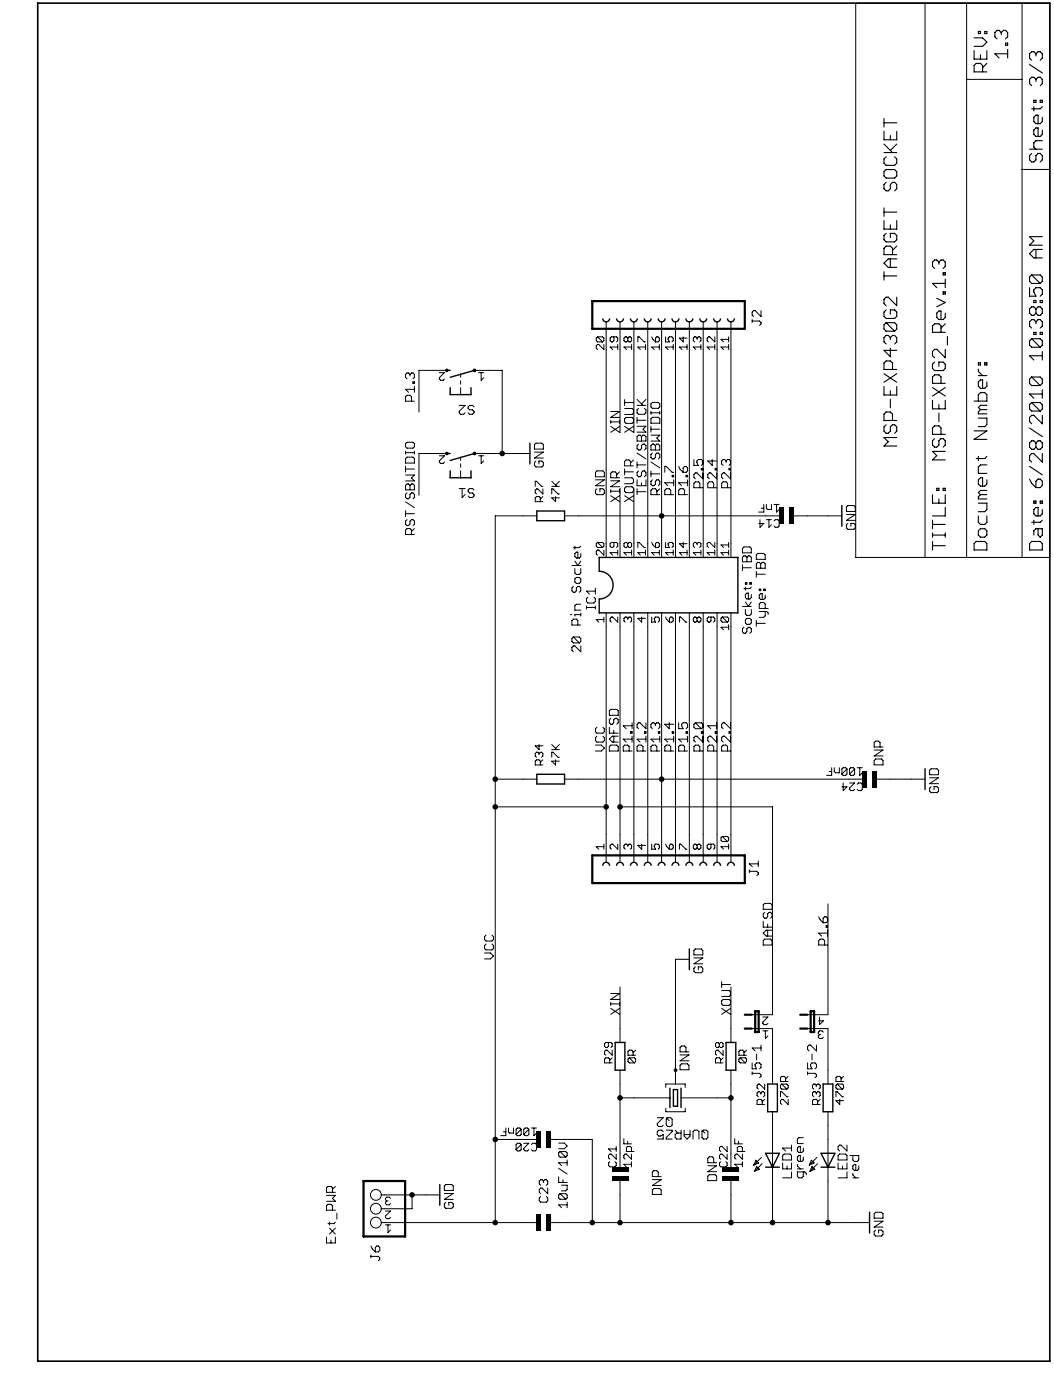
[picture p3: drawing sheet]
<svg xmlns="http://www.w3.org/2000/svg" width="193mm" height="257mm" viewBox="0 0 193 257" stroke-linecap="round" stroke-linejoin="round" font-family="sans-serif">
<g fill="none" stroke="#000" stroke-width=".2">
<path d="M178.5 9.3v1.5h2.3v-1.5M178.5 6.9h1.5l.8 .8-.8 .8h-1.5M179.2 5.8h.4v.4h-.4zM179.6 10.1v.7M180 13.2v-1.2l-.4-.4h-.7l-.4 .4v1.2h2.3M180.4 5.8h.4v.4h-.4zM180.8 11.6l-.8 .8M183.4 6l.4-.4h.4l.4 .4v.7l-.4 .4M183.4 6l-.3-.4h-.4l-.4 .4v.7l.4 .4M183.4 6v.3M184.2 7.9h.4v.4h-.4zM184.6 9.9h-2.3l.8 .7"/>
<path d="M184.6 9.1v1.5M188.6 11.8l2.4 1.6M189.4 18.4h.4v.4h-.4zM189.4 19.6v.7M189.8 9.9l.4-.4h.4l.4 .4v.7l-.4 .4M189.8 14.5l.4-.3h.4l.4 .3v.8l-.4 .4M189.8 9.9l-.4-.4h-.4l-.4 .4v.7l.4 .4M189.8 14.5l-.4-.3h-.4l-.4 .3v.8l.4 .4M189.8 9.9v.4M189.8 14.5v.4M190.6 18.4h.4v.4h-.4zM191 19.6l-.4 .3h-1.6"/>
<path d="M162 21.7v1.6M162 24.1v1.5h2.3v-1.5M162 31.5l.3-.4h1.6l.4 .4v.8l-.4 .3h-1.6l-.3-.3zM162 38.1v1.6M162 38.9h2.3M162 28h2.3M162 26.4l1.5 1.6M162 22.5h2.3M162.3 28.7l-.3 .4v.8l.3 .4h1.6l.4-.4v-.8l-.4-.4M162.3 33.4l-.3 .4v.8l.3 .4h.4l.4-.4v-.8l.4-.4h.4l.4 .4v.8l-.4 .4M163.1 24.8v.8M164.3 26.4l-1.2 1.2"/>
<path d="M188.6 27.3h2.4M189 28.1l-.4 .4v.8l.4 .4h.4l.4-.4v-.8l.4-.4h.4l.4 .4v.8l-.4 .4M191 21.5v.8l-.4 .4h-.8l-.4-.4v-.8l.4-.4h.4v1.6M191 23.8v.8l-.4 .4h-.8l-.4-.4v-.8l.4-.4h.4v1.6M191 25.8h-1.2l-.4 .4v.8l.4 .3M162 40.4v1.6h2.3v-1.6M162 49.8v1.6M162 50.6h2.3M162.3 42.8l-.3 .4v.7l.3 .4h1.6l.4-.4v-.7l-.4-.4h-.8v.8M162.3 56.8l-.3 .4v.8l.3 .4h1.6l.4-.4v-.8l-.4-.4h-.8v.8M162.3 59.1l-.3 .4v.8l.3 .4h1.6M162.3 59.1h1.6l.4 .4v.8l-.4 .4"/>
<path d="M162.3 59.1l1.6 1.6M163.1 41.2v.8M163.1 47.5v1.5M163.5 46.7v-1.2l-.4-.4h-.8l-.3 .4v1.2h2.3M164.3 54.5v1.5l-1.6-1.5h-.4l-.3 .4v.7l.3 .4M164.3 47.5h-1.6l-.7 .7 .7 .8h1.6M164.3 45.1l-.8 .8M171.6 54.7l1.6 .8-1.6 .7M172 48l-.4-.3h-.4l-.4 .3v.8l.4 .4M172 48l.4-.3h.4l.4 .3v.8l-.4 .4M172 48v.4M172.8 50h.4v.4h-.4z"/>
<path d="M172.8 53.5h.4v.4h-.4zM173.2 57.4v.8l-.4 .4h-.8l-.4-.4v-.8l.4-.4h.4v1.6M173.2 51.9h-2.4l.8 .8M173.2 51.2v1.5M173.2 59.3l-.8 .8M188.6 52.7v1.6h1.2l-.4-.8v-.4l.4-.4h.8l.4 .4v.8l-.4 .4M189 50.4h1.6l.4 .4v.8l-.4 .4M189 50.4l-.4 .4v.8l.4 .4h1.6M189 50.4l1.6 1.6M189.4 55.1h.4v.4h-.4zM189.8 56.6l.4-.4h.4l.4 .4v.8l-.4 .4h-.4l-.4-.4M189.8 59l.4-.4h.4l.4 .4v.8l-.4 .3"/>
<path d="M189.8 56.6l-.4-.4h-.4l-.4 .4v.8l.4 .4h.4l.4-.4M189.8 59l-.4-.4h-.4l-.4 .4v.8l.4 .3M189.8 45.7v1.6M189.8 56.6v.8M189.8 59v.4M190.6 55.1h.4v.4h-.4zM191 45.7h-1.6l-.8 .8 .8 .8h1.6M191 43.4h-2.4l.8 .8-.8 .7h2.4M162 70.8v1.6h2.3v-1.6M162 68.5l2.3 1.6M162.3 77.9l-.3 .3v.8l.3 .4h.4l.4-.4v-.8l.4-.3h.4l.4 .3v.8l-.4 .4M163.1 61.9l-.4-.4h-.4l-.3 .4v.8l.3 .3"/>
<path d="M163.1 61.9v.4M163.1 63.8v1.6l-1.1-1.2h2.3M163.1 71.6v.8M163.1 73.2v1.5M163.1 61.9l.4-.4h.4l.4 .4v.8l-.4 .3M163.5 67.7v-1.1l-.4-.4h-.8l-.3 .4v1.1h2.3M163.5 77.1v-1.2l-.4-.4h-.8l-.3 .4v1.2h2.3M164.3 68.5l-2.3 1.6M170.8 73.4v1.5h2.4v-1.5M170.8 71l2.4 1.6M171.2 66.4l-.4 .4v.7l.4 .4h1.6l.4-.4v-.7l-.4-.4h-.8v.7M172 74.2v.7"/>
<path d="M172 75.7v1.6M172.4 60.9v-1.2l-.4-.4h-.8l-.4 .4v1.2h2.4M172.4 70.3v-1.2l-.4-.4h-.8l-.4 .4v1.2h2.4M172.4 79.6v-1.2l-.4-.3h-.8l-.4 .3v1.2h2.4M173.2 64v1.6l-1.6-1.6h-.4l-.4 .4v.8l.4 .4M173.2 71l-2.4 1.6M173.6 61.7v1.5M178.5 73.5h2.3v-1.1l-.4-.4h-.8l-.4 .4v1.1M178.5 79h2.3l-2.3 1.5h2.3M179.2 76.6h1.6v1.2l-.4 .4h-1.2M179.2 66.5h.4v.4h-.4zM179.2 67.7v.4l.8 .7"/>
<path d="M179.2 68.8h1.6M179.6 75.1l-.4 .4v.4h1.6M179.6 75.1h1.2M180.4 66.5h.4v.4h-.4zM180.8 70v.8l-.4 .4h-.8l-.4-.4v-.8l.4-.4h.4v1.6M180.8 74.3h-1.2l-.4 .4 .4 .4M188.6 78.5l2.4 1.5M189 62.1h1.6l.4 .4v.8l-.4 .4M189 69.1h1.6l.4 .4v.8l-.4 .4M189 73.8h1.6l.4 .4v.8l-.4 .3M189 62.1l-.4 .4v.8l.4 .4h1.6M189 69.1l-.4 .4v.8l.4 .4h1.6"/>
<path d="M189 73.8l-.4 .4v.8l.4 .3h1.6M189 73.8l1.6 1.5M189 69.1l1.6 1.6M189 62.1l1.6 1.6M189.4 60.9h.4v.4h-.4zM190.6 60.9h.4v.4h-.4zM191 64.4v1.6M191 71.4v1.6M191 76.1v1.6l-1.6-1.6h-.4l-.4 .4v.8l.4 .4M191 72.2h-2.4l.8 .8M191 65.2h-2.4l.8 .8M164.3 80.2h-2.3l.7 .8-.7 .8h2.3"/>
<path d="M170.8 90.7v1.5h2.4v-1.5M170.8 95.3v1.6M170.8 97.7v.8M170.8 99.2v1.6M170.8 98.1h2.4M170.8 96.1h2.4M171.2 80.4l-.4 .4v.8l.4 .4h.4l.4-.4v-.8l.4-.4h.4l.4 .4v.8l-.4 .4M171.6 89.5h.4v.4h-.4zM172 91.5v.7M172.8 89.5h.4v.4h-.4zM173.2 93v1.6h-2.4M173.2 97.7v.8"/>
<path d="M173.2 82.7h-2.4l.8 .8-.8 .8h2.4M178.5 99.6l.4-.4h1.5l.4 .4v1.2h-2.3zM179.2 97.3l.4-.4h.8l.4 .4v.8l-.4 .4h-.8l-.4-.4zM179.2 92.2h1.6v1.2l-.4 .4h-1.2M179.2 94.6v1.1l.4 .4h.8l.4-.4v-1.1M179.2 83.7v.7M179.6 90.7l-.4 .4v.4h1.6M179.6 90.7h1.2M180.8 87.9v.8l-.4 .4h-.8l-.4-.4v-.8l.4-.3h.4v1.5M180.8 85.2h-1.2l-.4 .4v1.2h1.6M180.8 89.9h-1.2l-.4 .4 .4 .4M180.8 83.7l-.4 .3h-1.5"/>
<path d="M188.6 99.6l.4-.4h1.6l.4 .4v1.2h-2.4zM188.6 87.8l.4 .8 .8 .8M188.6 85.5l2.4 1.5M189.4 91.8h.4v.4h-.4zM189.4 95.3v.8M189.8 81.2l.4-.4h.4l.4 .4v.8l-.4 .4h-.4l-.4-.4M189.8 88.2l.4-.4h.4l.4 .4v.8l-.4 .4h-.8zM189.8 81.2l-.4-.4h-.4l-.4 .4v.8l.4 .4h.4l.4-.4M189.8 81.2v.8M190.2 96.9v1.2l.4 .4 .4-.4v-1.2h-1.2l-.4 .4v.8M190.6 91.8h.4v.4h-.4zM191 83.1v1.6l-1.6-1.6h-.4l-.4 .4v.8l.4 .4"/>
<path d="M191 93.4v.8l-.4 .4h-.8l-.4-.4v-.8l.4-.4h.4v1.6M191 95.3l-.4 .4h-1.6M170.8 100h2.4"/>
</g>
<g fill="none" stroke="#000" stroke-width=".18">
<path d="M156.8 .6h35.5v101.6h-35.5zM169.5 .6v101.6M177.1 .6v101.6M177.1 14.5h10.2M187.3 .6v101.6M187.3 31.1h5M111.1 59v43.2M113.6 59v20.3M116.1 59v20.3M118.7 59v43.2M121.2 59v43.2M123.8 59v43.2"/>
<path d="M126.3 59v43.2M128.8 59v43.2M131.4 59v43.2M133.9 59v43.2M137.8 58.8h1.4l.2 .3v.3l-.2 .3M137.8 58.6v.5M139.4 56.9v1.1l-1.1-1.1h-.2l-.3 .3v.5l.3 .3M75.1 68.6l-.3-.2h-.2l-.3 .2v.6l.3 .2M75.1 68.6l.3-.2h.3l.2 .2v.6l-.2 .2M75.1 68.6v.3M75.4 73.5v-.8l-.3-.2h-.5l-.3 .2v.8h1.6M75.7 70h.2v.3h-.2z"/>
<path d="M75.9 71.4h-1.6l.5 .5M75.9 70.8v1.1M80.5 68.3h.9l-.9 .9v.3l.2 .2h.5l.2-.2M81.8 67.9h-5v7.6M84.1 74.3h1.1l-1.1 1.1v.3l.3 .2h.5l.3-.2M84.4 68.5v.7M84.4 69.8v.6M84.4 71.1v1.2M86.8 74.6l-.2-.3h-.6l-.2 .3v.3l.2 .2h.6l.2 .3v.3l-.2 .2h-.6l-.2-.2M86.9 67.9h5.1v15.2M87.7 68.3h.9M88.2 68.3v1.4l.4-.5"/>
<path d="M109.5 61.7h.9l.2 .3v.4l-.2 .3M109.5 61.7l-.3 .3v.4l.3 .3h.9M109.5 61.7l.9 1M110.6 63.1v1l-.9-1h-.2l-.3 .3v.4l.3 .3M111.9 75.4h1.6l-1.6 1.1h1.6M111.9 77.1v.5M111.9 78.2l1.6 1M111.9 77.3h1.6M112.5 61.7v.7l-.3 .3h-.2l-.2-.3v-.4l.2-.3h.9l.3 .3v.4l-.3 .3M113.2 63.6h-1.4l.4 .5M113.2 63.1v1M113.5 77.1v.5"/>
<path d="M113.5 78.2l-1.6 1M114.4 78.2l1.7 1M114.4 73.2v1.1M114.4 74.9h1.4l.3 .3v.5l-.3 .3h-1.4M114.4 73.8h1.7M114.7 76.5h1.1l.3 .3v.5l-.3 .3h-1.1l-.3-.3v-.5zM115 62l-.2-.3h-.3l-.2 .3v.4l.2 .3h.3l.2-.3M115 62l.2-.3h.3l.2 .3v.4l-.2 .3h-.3l-.2-.3M115 62v.4M115.7 63.6h-1.4l.5 .5M115.7 63.1v1M116.1 78.2l-1.7 1"/>
<path d="M116.7 74.3h1.6M116.7 76.5v1.1M116.7 78.1h1.6l-.5 .6 .5 .5h-1.6M116.7 77h1.6M116.7 73.2l1.1 1.1M116.9 62.7v-1h.2l.9 1h.3M117 74.9l-.3 .2v.6l.3 .2h1.1l.2-.2v-.6l-.2-.2M117 79.8h.3l.2 .2 .3-.2h.3l.2 .2v.8h-1.6v-.8zM118.3 63.6h-1.4l.4 .5M118.3 63.1v1M118.3 73.2l-.8 .8M119.3 75.4v.5"/>
<path d="M119.3 78.1v1.1M119.3 79.8h1.6l-.6 .5 .6 .5h-1.6M119.3 78.7h1.6M119.3 75.7h1.6M119.4 61.7l.2 .5 .5 .5M119.5 73.8h1.1l.3 .2v.6l-.3 .2h-1.1l-.2-.2v-.6zM119.5 76.5h1.1l.3 .3v.8h-1.6v-.8zM120.1 62l.2-.3h.3l.2 .3v.4l-.2 .3h-.5zM120.8 63.6h-1.4l.5 .5M120.8 63.1v1M120.9 75.4v.5M121.9 61.7v1h.7l-.2-.5v-.2l.2-.3h.5l.2 .3v.4l-.2 .3"/>
<path d="M123.3 63.6h-1.4l.5 .5M123.3 63.1v1M125.2 61.7v1l-.7-.7h1.4M125.9 63.6h-1.4l.4 .5M125.9 63.1v1M127.7 62l-.2-.3h-.3l-.2 .3v.4l.2 .3M127.7 62l.2-.3h.3l.2 .3v.4l-.2 .3M127.7 62v.2M128.4 63.6h-1.4l.5 .5M128.4 63.1v1M131 63.6h-1.4l.4 .5M131 61.7v1l-1-1h-.2l-.2 .3v.4l.2 .3"/>
<path d="M131 63.1v1M133.5 63.6h-1.4l.5 .5M133.5 61.7v1M133.5 63.1v1M133.5 62.2h-1.4l.5 .5M74.3 82.7v.5M74.3 84.1l.3-.3h1.1l.2 .3v.8h-1.6zM74.3 85.4v1.1M74.3 89l.3-.3h.2l.3 .3 .3-.3h.3l.2 .3v.8h-1.6zM74.3 93.6v1.1M74.3 94.2h1.6M74.3 92l1.6 1.1"/>
<path d="M74.3 87.1h1.6l-.5 .5 .5 .6h-1.6M74.3 86h1.6M74.3 83h1.6M74.6 95.3l-.3 .2v.6l.3 .2h.2l.3-.2v-.6l.3-.2h.3l.2 .2v.6l-.2 .2M74.6 81.1h1.1l.2 .2v.6l-.2 .2h-1.1l-.3-.2v-.6zM74.6 90.3l-.3 .3v.6l.3 .2h.2l.3-.2v-.6l.3-.3h.3l.2 .3v.6l-.2 .2M75.1 89v.8M75.4 98v-.8l-.3-.3h-.5l-.3 .3v.8h1.6M75.9 82.7v.5M75.9 96.9l-.5 .5M80.5 83.5h.9l-.9 1v.2l.2 .2h.5l.2-.2M81.8 83.1h-5v7.6"/>
<path d="M84.1 89.6h1.1M84.4 83.8v.6M84.4 85v.7M84.4 86.3v1.3M84.7 89.6v1.6l.5-.6M86.8 89.8l-.2-.2h-.6l-.2 .2v.3l.2 .3h.6l.2 .2v.3l-.2 .3h-.6l-.2-.3M86.9 83.1h10.2M87.7 83.5h.9M88.2 83.5v1.4l.4-.4M97.9 82.9h1.6l-1.6 1.1h1.6M98.1 89.1v-.9h.2l.9 .9h.3M98.2 84.5l-.3 .3v.5l.3 .3h1.1l.2-.3v-.5l-.2-.3h-.6v.5"/>
<path d="M98.2 81.2h1.1l.2 .3v.8h-1.6v-.8zM98.4 94.6h-7.7v129.5M99 92v-.7l-.2-.3h-.5l-.2 .3v.7h1.4M99.5 89.6v1l-1-1h-.2l-.2 .3v.4l.2 .3M99.5 91l-.5 .5M101.1 90.6v-1h.2l.9 1h.3M101.1 89.1h1.4M101.1 88.2l.9 .9M101.8 91v1l-.7-.7h1.4M102.5 88.2l-.7 .7M103.4 94.6h39.4M109.1 87.9h1.6l-1.6 1.1h1.6"/>
<path d="M109.4 89.6l-.3 .3v.5l.3 .3h1.1l.2-.3v-.5l-.2-.3h-.6v.5M109.4 86.3h1.1l.2 .3v.8h-1.6v-.8zM109.5 99.4h.9l.2 .3v.4l-.2 .3M109.5 99.4l-.3 .3v.4l.3 .3h.9M109.5 99.4l.9 1M111.9 89.8v.5M111.9 90.9l1.6 1M111.9 90h1.6M111.9 88.1h1.6l-1.6 1.1h1.6M112.5 99.4v.7l-.3 .3h-.2l-.2-.3v-.4l.2-.3h.9l.3 .3v.4l-.3 .3M113 87.6v-.8l-.3-.3h-.5l-.3 .3v.8h1.6M113.5 89.8v.5"/>
<path d="M113.5 90.9l-1.6 1M113.5 86.5l-.5 .5M113.6 89.5v12.7M114.4 87.6h1.4l.3 .3v.5l-.3 .3h-1.4M114.4 85.9v1.1M114.4 86.5h1.7M114.4 90.9l1.7 1M114.7 89.2h1.1l.3 .3v.5l-.3 .3h-1.1l-.3-.3v-.5zM115 99.7l.2-.3h.3l.2 .3v.4l-.2 .3h-.3l-.2-.3M115 99.7l-.2-.3h-.3l-.2 .3v.4l.2 .3h.3l.2-.3M115 99.7v.4M115.5 85.4v-.8l-.3-.3h-.5l-.3 .3v.8h1.7"/>
<path d="M116.1 90.9l-1.7 1M116.1 84.3l-.6 .6M116.1 89.5v12.7M116.7 87.9v1.1h1.6v-1.1M116.7 90.1h1.6M116.7 84.7v1.1M116.7 89.6v1.1M116.7 85.2h1.6M116.7 83l1.6 1.1M117 86.3l-.3 .3v.5l.3 .3h.3l.2-.3v-.5l.3-.3h.3l.2 .3v.5l-.2 .3M117 81.4l-.3 .3v.5l.3 .3h.3l.2-.3v-.5l.3-.3h.3l.2 .3v.5l-.2 .3M117.5 80v.8"/>
<path d="M117.5 88.5v.5M119.3 81.7l.2-.3h.3l.3 .3 .2-.3h.3l.3 .3v.8h-1.6zM119.3 86.3v1.1M119.3 86.9h1.6M119.3 84.7l1.6 1.1M119.4 99.4l.2 .5 .5 .5M119.5 87.9l-.2 .3v.6l.2 .2h.3l.3-.2v-.6l.2-.3h.3l.3 .3v.6l-.3 .2M119.5 83l-.2 .3v.6l.2 .2h.3l.3-.2v-.6l.2-.3h.3l.3 .3v.6l-.3 .2M120.1 81.7v.8M120.1 99.7l.2-.3h.3l.2 .3v.4l-.2 .3h-.5zM120.3 90.7v-.8l-.2-.3h-.6l-.2 .3v.8h1.6M120.9 89.6l-.6 .5"/>
<path d="M121.8 86.6v-1.1h.3l1.1 1.1h.2M121.9 99.4v1h.7l-.2-.5v-.2l.2-.3h.5l.2 .3v.4l-.2 .3M122.9 90.7v-.8l-.3-.3h-.5l-.3 .3v.8h1.6M123.2 87.1h.2v.3h-.2zM123.4 87.9v1.1M123.4 88.5h-1.6l.5 .5M124.3 85.5l.3 .5 .6 .6M125.2 99.4v1l-.7-.7h1.4M125.4 90.7v-.8l-.2-.3h-.6l-.3 .3v.8h1.7M125.4 85.5h.3l.3 .3v.5l-.3 .3h-.5v-.8zM125.7 87.1h.3v.3h-.3zM126 87.9v1.1"/>
<path d="M126 88.5h-1.7l.6 .5M127.1 84.2v1.1h.8l-.2-.5v-.3l.2-.3h.6l.3 .3v.5l-.3 .3M127.7 99.7l.2-.3h.3l.2 .3v.4l-.2 .3M127.7 99.7l-.2-.3h-.3l-.2 .3v.4l.2 .3M127.7 99.7v.2M128.2 89.4v-.8l-.3-.3h-.5l-.3 .3v.8h1.7M128.5 85.9h.3v.2h-.3zM128.8 86.7v1.1l-1.1-1.1h-.3l-.3 .3v.5l.3 .3M130.5 84.2v1.1l-.8-.8h1.6M130.8 89.4v-.8l-.3-.3h-.6l-.2 .3v.8h1.6M131 99.4v1l-1-1h-.2l-.2 .3v.4l.2 .3M131 85.9h.3v.2h-.3z"/>
<path d="M131.3 86.7v1.1l-1.1-1.1h-.3l-.2 .3v.5l.2 .3M133 84.5l-.2-.3h-.3l-.3 .3v.5l.3 .3M133 84.5l.3-.3h.3l.2 .3v.5l-.2 .3M133 84.5v.3M133.3 89.4v-.8l-.3-.3h-.5l-.3 .3v.8h1.6M133.5 99.4v1M133.5 99.9h-1.4l.5 .5M133.6 85.9h.2v.2h-.2zM133.8 86.7v1.1l-1-1.1h-.3l-.3 .3v.5l.3 .3M139.2 95.3v1.4l.7-.7h-.9M139.5 93.2h.4M139.9 92.5v1.4h-.9"/>
<path d="M140.4 92.5v.7l.2 .2h.7v-.9M140.4 95.3h.9M140.9 95.3v1.4l.4-.5M141.8 95.5l.2-.2h.5l.2 .2v.9l-.2 .3h-.5l-.2-.3M141.8 92.5h.9M142.3 92.5v1.4l.4-.5M145.3 94.6h8.9M155.1 94.3h1.6l-1.6 1.1h1.6M155.3 95.9l-.2 .3v.6l.2 .2h1.1l.3-.2v-.6l-.3-.3h-.5v.6M155.3 92.7h1.1l.3 .2v.8h-1.6v-.8zM104.5 112.7h.3M104.8 103.7h1.6"/>
<path d="M105.1 107.5l-.3 .3v.5l.3 .3h.2l.3-.3v-.5l.3-.3h.2l.3 .3v.5l-.3 .3M105.1 116.8h1l.3 .2v.6l-.3 .2M105.1 116.8l-.3 .2v.6l.3 .2h1M105.1 116.8l1 1M105.3 104.2v.8l.3 .3h.5l.3-.3v-.8M105.3 106.1l.3-.3h.5l.3 .3v.6l-.3 .2h-.5l-.3-.2zM105.3 100.1v.6M105.3 102.8l.6 .9 .5-.9M105.9 114.6v-.8l-.3-.3h-.5l-.3 .3v.8h1.6M106.4 101.5v.5l-.3 .3h-.5l-.3-.3v-.5l.3-.3h.3v1.1M106.4 112.4v.5M106.4 118.4v1.1l-1.1-1.1h-.2l-.3 .3v.5l.3 .3"/>
<path d="M106.4 110.8h-.8l-.3 .2v.8h1.1M106.4 112.7h-1.1v.2M106.4 100.1l-.3 .3h-1M107.4 111.4h1.7M107.4 111.1v.5M107.7 109.5l-.3 .2v.6l.3 .2h1.1l.3-.2v-.6l-.3-.2M109.1 107.8v1.1M109.1 111.1v.5M109.1 108.4h-1.7l.6 .5M110.6 100.8v1l-.9-1h-.2l-.3 .3v.4l.3 .3M110.6 113.1v.9M110.6 113.6h-1.4l.5 .4"/>
<path d="M111.1 112.3v45.8M113.2 100.8v1M113.2 113.1v.9l-1-.9h-.2l-.2 .2v.5l.2 .2M113.2 101.3h-1.4l.4 .5M113.6 112.3v45.8M115 113.3l.2-.2h.3l.2 .2v.5l-.2 .2M115 113.3l-.2-.2h-.3l-.2 .2v.5l.2 .2M115 113.3v.3M115.7 100.8v1M115.7 101.3h-1.4l.5 .5M116.1 112.3v45.8M116.9 100.4v-1h.2l.9 1h.3"/>
<path d="M117.6 113.1v.9l-.7-.7h1.4M118.3 100.8v1M118.3 101.3h-1.4l.4 .5M118.7 112.3v45.8M119.4 113.1v.9h.7l-.2-.4v-.3l.2-.2h.5l.2 .2v.5l-.2 .2M120.8 100.8v1M120.8 101.3h-1.4l.5 .5M121.2 112.3v45.8M121.9 113.1l.3 .5 .4 .4M122.6 113.3l.3-.2h.2l.2 .2v.5l-.2 .2h-.5zM123.3 100.8v1M123.3 101.3h-1.4l.5 .5"/>
<path d="M123.8 112.3v45.8M124.5 114v-.9h.2l.9 .9h.3M125.9 100.8v1M125.9 101.3h-1.4l.4 .5M126.3 112.3v45.8M127.7 113.3l.2-.2h.3l.2 .2v.5l-.2 .2h-.3l-.2-.2M127.7 113.3l-.2-.2h-.3l-.2 .2v.5l.2 .2h.3l.2-.2M127.7 113.3v.5M128.4 100.8v1M128.4 101.3h-1.4l.5 .5M128.8 112.3v45.8M130.3 113.1v.7l-.3 .2h-.2l-.2-.2v-.5l.2-.2h.9l.3 .2v.5l-.3 .2"/>
<path d="M131 100.8v1M131 101.3h-1.4l.4 .5M131.4 112.3v45.8M132.3 113.1h1l.2 .2v.5l-.2 .2M132.3 113.1l-.2 .2v.5l.2 .2h1M132.3 113.1l1 .9M133.5 100.8v1M133.5 114.5v.9M133.5 115h-1.4l.5 .4M133.5 101.3h-1.4l.5 .5M133.9 112.3v45.8M136 103.5v1.1"/>
<path d="M136 111.2h1.6M136 104.1h1.6M136.3 115l-.3 .3v.5l.3 .3h.3l.2-.3v-.5l.3-.3h.3l.2 .3v.5l-.2 .3M136.3 100.3h1.1l.2 .2v.8h-1.6v-.8zM136.3 101.9h.3l.2 .3 .3-.3h.3l.2 .3v.8h-1.6v-.8zM136.6 106.8h.2v.3h-.2zM136.6 113.6l.2-.3h.6l.2 .3v.6l-.2 .2h-.6l-.2-.2zM136.6 111.7v.8l.2 .3h.6l.2-.3v-.8M136.6 107.6v.6M136.6 110.3l.5 .9 .5-.9M136.8 102.2v.8M137.4 106.8h.2v.3h-.2z"/>
<path d="M137.6 109v.5l-.2 .3h-.6l-.2-.3v-.5l.2-.3h.3v1.1M137.6 107.6l-.2 .3h-1.1M138.6 114.3h1.6M138.6 104.7v1.1M138.6 113.7v1.1M138.6 105.3h1.6M138.8 101.4h1.1l.3 .3v.8h-1.6v-.8zM138.8 103.1h.3l.3 .2 .2-.2h.3l.3 .2v.9h-1.6v-.9zM139.1 112.1h1.4l.2 .3v.2M139.1 108h.3v.3h-.3zM139.4 103.3v.9M139.9 108h.3v.3h-.3z"/>
<path d="M140.2 112.1v.8l-.3 .3h-.8M140.2 109.1v.5l-.3 .3h-.5l-.3-.3v-.5l.3-.3h.2v1.1M140.2 111.5v-.8l-.3-.3h-.5l-.3 .3v.8h1.6M98.8 136.5v.9l-.7-.7h1.4M98.8 138.1v.2M98.8 138.1l-.3-.2h-.2l-.2 .2v.5l.2 .2M98.8 138.1l.2-.2h.2l.3 .2v.5l-.3 .2M99.5 139.3l-.5 .4M101.1 138.8v-.9h.2l.9 .9h.3M101.1 137.4h1.4M101.1 136.5l.9 .9M101.8 139.3v.9l-.7-.7h1.4"/>
<path d="M102.5 136.5l-.7 .7M109.1 136.6h1.1l.5 .5-.5 .6h-1.1M109.4 133.3l-.3 .3v.5l.3 .3h1.1l.2-.3v-.5l-.2-.3M109.4 134.9l-.3 .3v.6l.3 .2h1.1l.2-.2v-.6l-.2-.3M111.6 130.3l.3-.3h1.1l.3 .3v.8h-1.7zM111.6 136.8l.3-.2h1.1l.3 .2v.9h-1.7zM111.6 133.3v1.1h1.7M111.9 131.7l-.3 .2v.6l.3 .2h.3l.3-.2v-.6l.2-.2h.3l.3 .2v.6l-.3 .2M112.5 133.8v.6M112.5 134.9v1.1M113.3 134.9h-1.1l-.6 .6 .6 .5h1.1M115.3 137.7v-.9l-.3-.2h-.6l-.2 .2v.9h1.6"/>
<path d="M115.5 134.1h.3v.3h-.3zM115.8 135.5h-1.6l.5 .5M115.8 132.5v1.1M115.8 134.9v1.1M115.8 133h-1.6l.5 .6M117.8 137.7v-.9l-.3-.2h-.5l-.3 .2v.9h1.6M118.1 134.1h.2v.3h-.2zM118.3 135.5h-1.6l.6 .5M118.3 132.5v1.1l-1-1.1h-.3l-.3 .3v.5l.3 .3M118.3 134.9v1.1M120.1 132.8l-.3-.3h-.3l-.2 .3v.5l.2 .3M120.1 132.8l.2-.3h.3l.3 .3v.5l-.3 .3"/>
<path d="M120.1 132.8v.2M120.3 137.7v-.9l-.2-.2h-.6l-.2 .2v.9h1.6M120.6 134.1h.3v.3h-.3zM120.9 135.5h-1.6l.5 .5M120.9 134.9v1.1M122.6 132.5v1.1l-.8-.8h1.6M122.9 137.7v-.9l-.3-.2h-.5l-.3 .2v.9h1.6M123.2 134.1h.2v.3h-.2zM123.4 135.5h-1.6l.5 .5M123.4 134.9v1.1M124.3 132.5v1.1h.9l-.3-.6v-.2l.3-.3h.5l.3 .3v.5l-.3 .3M125.4 137.7v-.9l-.2-.2h-.6l-.3 .2v.9h1.7"/>
<path d="M125.7 134.1h.3v.3h-.3zM126 135.5h-1.7l.6 .5M126 134.9v1.1M127.4 132.5l-.3 .3v.5l.3 .3h1.1M127.4 132.5h1.1l.3 .3v.5l-.3 .3M127.4 132.5l1.1 1.1M128.2 137.7v-.9l-.3-.2h-.5l-.3 .2v.9h1.7M128.5 134.1h.3v.3h-.3zM128.8 134.9v1.1l-1.1-1.1h-.3l-.3 .3v.6l.3 .2M130.8 137.7v-.9l-.3-.2h-.6l-.2 .2v.9h1.6M131 134.1h.3v.3h-.3zM131.3 132.5v1.1"/>
<path d="M131.3 134.9v1.1l-1.1-1.1h-.3l-.2 .3v.6l.2 .2M131.3 133h-1.6l.5 .6M133.3 137.7v-.9l-.3-.2h-.5l-.3 .2v.9h1.6M133.6 134.1h.2v.3h-.2zM133.8 134.9v1.1l-1-1.1h-.3l-.3 .3v.6l.3 .2M133.8 132.5v1.1l-1-1.1h-.3l-.3 .3v.5l.3 .3M160.2 139.4l.2-.3h1.1l.3 .3v.8h-1.6zM160.2 137.5h1.6l-1.6 1.1h1.6M161.2 136.9v-.8l-.2-.3h-.6l-.2 .3v.8h1.6M90.7 142.8h7.7M90.7 147.9h20.4M99 140.2v-.7l-.2-.2h-.5l-.2 .2v.7h1.4"/>
<path d="M103.4 142.8h54.6M110.6 154.7v1M110.6 155.2h-1.4l.5 .5M113.2 154.7v1l-1-1h-.2l-.2 .3v.4l.2 .3M113.6 147.9h27.9v38.1h-3.8M115 155l.2-.3h.3l.2 .3v.4l-.2 .3M115 155l-.2-.3h-.3l-.2 .3v.4l.2 .3M115 155v.2M117.6 154.7v1l-.7-.7h1.4M119.4 154.7v1h.7l-.2-.7 .2-.3h.5l.2 .3v.4l-.2 .3M121.9 154.7l.3 .5 .4 .5M122.6 155l.3-.3h.2l.2 .3v.4l-.2 .3h-.5z"/>
<path d="M124.5 155.7v-1h.2l.9 1h.3M127.7 155l.2-.3h.3l.2 .3v.4l-.2 .3h-.3l-.2-.3M127.7 155l-.2-.3h-.3l-.2 .3v.4l.2 .3h.3l.2-.3M127.7 155v.4M130.3 154.7v.7l-.3 .3h-.2l-.2-.3v-.4l.2-.3h.9l.3 .3v.4l-.3 .3M132.3 153.3h1l.2 .3v.4l-.2 .3M132.3 153.3l-.2 .3v.4l.2 .3h1M132.3 153.3l1 1M133.5 154.7v1M133.5 155.2h-1.4l.5 .5M137.3 159.7h1.3l.3 .3v.3l-.3 .2M137.3 159.4v.6"/>
<path d="M138.9 157.8v1.1M138.9 158.3h-1.6l.5 .6M151.9 141.4h.5M152.4 140.7v1.4h-1M152.8 140.7v.7l.3 .3h.7v-1M154.5 143.5v1.4l.7-.7h-1M155.2 141v.9l-.3 .2h-.4l-.3-.2M155.2 141l-.3-.3h-.4l-.3 .3v.9M155.2 141l-1 .9M155.6 143.5h1l-1 .9v.3l.3 .2h.4l.3-.2M156.6 141l-.3-.3h-.4l-.3 .3v.9M156.6 141v.9l-.3 .2h-.4l-.3-.2"/>
<path d="M156.6 141l-1 .9M157 143.7l.3-.2h.4l.3 .2v1l-.3 .2h-.4l-.3-.2M157 140.7h1M157.5 140.7v1.4l.5-.4M160.6 142.8h8.9M170.3 142.6h1.6l-1.6 1h1.6M170.6 144.2l-.3 .3v.5l.3 .3h1.1l.2-.3v-.5l-.2-.3h-.6v.5M170.6 140.9h1.1l.2 .3v.8h-1.6v-.8zM88.8 174.7h1.1l.5 .5-.5 .6h-1.1M89 173l-.2 .3v.6l.2 .2h1.1l.3-.2v-.6l-.3-.3M89 171.4l-.2 .3v.5l.2 .3h1.1l.3-.3v-.5l-.3-.3M126.3 175.8h-2.5v22.9"/>
<path d="M127.1 175.6h1.7l-1.7 1.1h1.7M127.4 177.2l-.3 .3v.5l.3 .3h1.1l.3-.3v-.5l-.3-.3h-.6v.6M127.4 173.9h1.1l.3 .3v.8h-1.7v-.8zM132.2 179.9v1.1M139.8 172.4l.3-.3h1.1l.3 .3v.8h-1.7zM139.8 168.9v1h1.7M140.1 165.6h1.1l.3 .3v.8h-1.7v-.8zM140.1 167.2l-.3 .3v.5l.3 .3h.3l.2-.3v-.5l.3-.3h.3l.3 .3v.5l-.3 .3M140.6 169.4v.5M140.6 170.5v1.1M141.5 170.5h-1.1l-.6 .5 .6 .6h1.1M150 168l.3 .6 .5 .5"/>
<path d="M151.1 173.2v-.8l-.3-.3h-.5l-.3 .3v.8h1.6M151.1 168h.2l.3 .3v.6l-.3 .2h-.5v-.8zM151.3 169.7h.3v.2h-.3zM151.6 171h-1.6l.5 .6M151.6 170.5v1.1M151.7 165.7v20.3h-3.8M111.5 191.1v.7l-.3 .2h-.2l-.2-.2v-.5l.2-.2h.9l.3 .2v.5l-.3 .2M111.7 194.8v-.7l-.2-.2h-.5l-.2 .2v.7h1.4M111.9 182.1h1.6l-1.6 1.1h1.6M111.9 184.8l1.6 1.1M111.9 184h1.6M111.9 183.7v.6"/>
<path d="M112.2 192.5v.9l-1-.9h-.2l-.2 .2v.5l.2 .2M112.2 193.9l-.5 .5M113.5 184.8l-1.6 1.1M113.5 183.7v.6M113.6 180.9v10.2M113.6 196.2v17.7M115.3 193.9h.9l.3 .2v.5l-.3 .2M115.3 193.9l.9 .9M115.3 193.9l-.2 .2v.5l.2 .2h.9M116 193.4v-.7l-.2-.2h-.5l-.2 .2v.7h1.4M116.5 192.5l-.5 .5M122 199.3v-.6h3.5v.6"/>
<path d="M124.6 195.3l.3-.3h1l.3 .3v.8h-1.6zM124.6 193.4h1.6l-1.6 1h1.6M125.7 192.8v-.8l-.3-.3h-.5l-.3 .3v.8h1.6M131.8 191.3l-.3-.2h-.2l-.2 .2v.5l.2 .2h.2l.3-.2M131.8 191.3l.2-.2h.2l.3 .2v.5l-.3 .2h-.2l-.2-.2M131.8 191.3v.5M132 194.8v-.7l-.2-.2h-.5l-.2 .2v.7h1.4M132.2 184.8l1.6 1.1M132.2 181.6h1.4l.2 .2v.6l-.2 .2h-1.4M132.2 180.5h1.6M132.5 192.5v.9l-1-.9h-.2l-.2 .2v.5l.2 .2M132.5 193.9l-.5 .5"/>
<path d="M132.5 183.2h1.1l.2 .3v.5l-.2 .3h-1.1l-.3-.3v-.5zM133.8 184.8l-1.6 1.1M133.9 180.9v10.2M133.9 196.2v17.7M135.6 193.9l-.2 .2v.5l.2 .2h.9M135.6 193.9h.9l.3 .2v.5l-.3 .2M135.6 193.9l.9 .9M136.3 193.4v-.7l-.2-.2h-.5l-.2 .2v.7h1.4M136.8 192.5l-.5 .5M137.7 188.5h3.8v10.2M137.8 194.8v1.1h.8l-.3-.5v-.3l.3-.3h.6l.2 .3v.5l-.2 .3M137.8 196.7h1.4l.2 .3v.3l-.2 .2"/>
<path d="M137.8 196.5v.5M138.6 193.2v1.1M139.4 191.6v1M139.4 192.1h-1.6l.5 .5M139.8 189h.9M139.8 186.4h.9l-.9 .9v.3l.2 .2h.5l.2-.2M140.1 198.7v.9l-.9-.9h-.3l-.2 .2v.5l.2 .2M140.2 189v1.4l.5-.5M143.2 198.7l-.2 .2v.5l.2 .2h1M143.2 198.7h1l.2 .2v.5l-.2 .2M143.2 198.7l1 .9M143.9 198.2v-.7l-.2-.2h-.5l-.2 .2v.7h1.4"/>
<path d="M144.4 197.3l-.5 .5M147.9 188.5h3.8v10.2M148 194.8v1.1h.8l-.3-.5v-.3l.3-.3h.5l.3 .3v.5l-.3 .3M148 196.7h1.3l.3 .3v.3l-.3 .2M148 196.5v.5M148.8 193.2v1.1M149.6 198.9l-.3-.2h-.2l-.2 .2v.5l.2 .2M149.6 198.9l.2-.2h.2l.3 .2v.5l-.3 .2M149.6 198.9v.3M149.6 191.6v1l-1.1-1h-.3l-.2 .2v.6l.2 .2M150.2 189.7l-.3 .2v.2l.3 .3h.4l.2-.3M150.2 189.7h.2"/>
<path d="M150.2 186.4v1.4l.6-.7h-.9M150.8 189.2l-.2-.2h-.4l-.3 .2v.2l.3 .3M153.4 198.7h.9l.3 .2v.5l-.3 .2M153.4 198.7l-.2 .2v.5l.2 .2h.9M153.4 198.7l.9 .9M154.1 198.2v-.7l-.2-.2h-.5l-.2 .2v.7h1.4M154.6 197.3l-.5 .5M59.8 219.1h1.6l-.5 .5 .5 .6h-1.6M60.9 218.6v-.9l-.3-.2h-.5l-.3 .2v.9h1.6M61.4 217.5l-.5 .5M69.9 219h10.7M71.6 219.7l-.3-.3h-.4l-.3 .3v.2l.3 .2"/>
<path d="M75.5 219v2.6h-5.6M81.4 218.8h1.6l-1.6 1h1.6M81.7 217.1h1.1l.2 .3v.8h-1.6v-.8zM90.7 208.9h7.7M92.2 207.5h.5M92.7 206.8v1.4h-1M93.1 206.8v.7l.3 .2h.7v-.9M95.5 209.8v.9l-.2 .3h-.5l-.2-.3M95.5 209.8l-.2-.2h-.5l-.2 .2v.9M95.5 207v.9l-.2 .3h-.5l-.2-.3M95.5 207l-.2-.2h-.5l-.2 .2v.9M95.5 209.8l-.9 .9"/>
<path d="M95.5 207l-.9 .9M96 209.6h.9l-.9 .9v.2l.2 .3h.5l.2-.3M96.9 207l-.2-.2h-.5l-.2 .2v.9M96.9 207v.9l-.2 .3h-.5l-.2-.3M96.9 207l-.9 .9M97.4 209.8l.2-.2h.5l.2 .2v.9l-.2 .3h-.5l-.2-.3M97.4 206.8h.9M97.8 206.8v1.4l.5-.5M99.1 219.3l-.3 .3v.5l.3 .3h1l.2-.3v-.5l-.2-.3M99.6 216.5l-.3-.3h-.2l-.3 .3v.5l.3 .3M99.6 216.5l.2-.3h.3l.2 .3v.5l-.2 .3M99.6 216.5v.2"/>
<path d="M100.3 217.8v1l-1-1h-.2l-.3 .2v.5l.3 .3M100.9 208.9h7.6v15.2M102.4 215.7v1h1.5M102.4 214.2l1.5 1M102.4 209.5h1l.5 .5-.5 .6h-1M102.6 211.1h1l.3 .2v.5l-.3 .3M102.6 218.8h1l.3 .2v.6l-.3 .2M102.6 218.8l-.2 .2v.6l.2 .2h1M102.6 211.1l-.2 .2v.5l.2 .3h1M102.6 218.8l1 1M102.6 211.1l1 1M102.9 217.2h1v.8l-.3 .3h-.7"/>
<path d="M103.1 216.2v.5M103.9 213.1h-1.5l.5 .5M103.9 212.6v1M111.7 212.9l-.2 .3v.4l.2 .3h1l.2-.3v-.4l-.2-.3M112.9 211.5v1l-.9-1h-.3l-.2 .3v.4l.2 .3M112.9 210.1v1M112.9 210.6h-1.4l.5 .5M113.6 216.5v7.6M113.6 201.2h9.1M114.3 208.7v1h1.4M115 209.2v.5M115.7 211.1v-.7l-.2-.3h-.5l-.2 .3v.7h1.4"/>
<path d="M115.7 211.5v1l-.9-1h-.3l-.2 .3v.4l.2 .3M115.7 212.9v1M115.7 213.4h-1.4l.5 .5M119.5 218.1l.3-.2h1.1l.2 .2v.8h-1.6zM119.5 216.2h1.6l-1.6 1.1h1.6M120.4 204.9h1.1l-1.1 1.1v.2l.3 .3h.5l.3-.3M120.6 215.7v-.8l-.3-.3h-.5l-.3 .3v.8h1.6M121.5 207.4l-.3-.2h-.5l-.3 .2v.6l.3 .2 .8-.2v.8h-1.1M122 203.1v.7h3.5v-.7M122.1 205.1l.2-.2h.6l.2 .2v1.1l-.2 .3h-.6l-.2-.3zM122.1 207.2h1v.2l-1 1.1v.3h1M122.1 204.9l.5 .5"/>
<path d="M123.7 207.2l.5 .5M124.8 201.2h9.1M124.8 207.2v1.6h-.8l-.3-.3v-.5l.3-.3h.8M125.3 207.2v1l.6 .6 .5-.6v-1M125.3 208h1.1M127 208.8v-1.4l.2-.2h.6l.3 .2v1.4M128.6 207.4l.3-.2h.5l.3 .2v1.1l-.3 .3h-.5l-.3-.3zM128.6 207.2l.5 .5M129.7 215.6l.2-.3h1.1l.3 .3v.8h-1.6zM129.7 213.7h1.6l-1.6 1.1h1.6M130.8 213.1v-.8l-.3-.3h-.6l-.2 .3v.8h1.6M132.1 212.9l-.3 .3v.4l.3 .3h.9l.2-.3v-.4l-.2-.3"/>
<path d="M133.2 210.1v1l-.9-1h-.2l-.3 .3v.4l.3 .3M133.2 211.5v1l-.9-1h-.2l-.3 .3v.4l.3 .3M133.9 216.5v7.6M134.6 208.7v1h1.4M135.3 209.2v.5M136 211.1v-.7l-.2-.3h-.5l-.2 .3v.7h1.4M136 211.5v1l-.9-1h-.3l-.2 .3v.4l.2 .3M136 213.4h-1.4l.5 .5M136 212.9v1M138.5 212.7l.5 .5-.9 .4zM138.6 213.8l.5 .5-.9 .4zM139.4 200.3l-.2-.2h-.3l-.2 .2v.5l.2 .2"/>
<path d="M139.4 200.3l.2-.2h.3l.2 .2v.5l-.2 .2M139.4 200.3v.3M139.5 212.2l-1.4 1.4M139.6 213.3l-1.4 1.4M139.6 202.4v-.7l-.2-.2h-.5l-.2 .2v.7h1.4M140.1 201.5l-.5 .5M141.5 203.8v20.3M143 201v-.9h.2l1 .9h.2M143.4 211.8l.3-.3h1l.3 .3v.8h-1.6zM143.4 213.2v1.1h1.6v-1.1M144.2 213.7v.6M144.4 201.5v.9l-.9-.9h-.3l-.2 .2v.5l.2 .2"/>
<path d="M145 214.8v1.1h-1.6M145 209.9v1.1M145 210.4h-1.6l.5 .6M146.1 214.3h1.1M146.1 213.4v.3l.5 .6M147.2 214.8v.8l-.3 .3h-.5l-.3-.3v-.8h1.3l.3 .3v.3M147.2 208.5h-.8l-.3 .3v.8h1.1M147.2 210.4v.6l-.3 .3h-.5l-.3-.3v-.6l.3-.2h.2v1.1M147.2 212.1v.5l-.3 .3h-.5l-.3-.3v-.5l.3-.3h.2v1.1M148.6 212.7l.6 .5-.9 .4zM148.8 213.8l.5 .5-.9 .4zM149.6 200.3l-.3-.2h-.2l-.2 .2v.5l.2 .2"/>
<path d="M149.6 200.3l.2-.2h.2l.3 .2v.5l-.3 .2M149.6 200.3v.3M149.7 212.2l-1.4 1.4M149.8 213.3l-1.4 1.4M149.8 202.4v-.7l-.2-.2h-.5l-.2 .2v.7h1.4M150.3 201.5l-.5 .5M151.7 203.8v20.3M153.2 201v-.9h.2l.9 .9h.3M153.5 213.2v1.1h1.7v-1.1M153.8 211.5h1.1l.3 .3v.8h-1.7v-.8zM153.9 201.5v.9l-.7-.7h1.4M154.4 213.7v.6"/>
<path d="M155.2 214.8v1.1h-1.7M155.2 209.9v1.1l-1.1-1.1h-.3l-.3 .3v.5l.3 .3M155.7 211.8h1.6v.8l-.2 .3h-.6l-.3-.3v-.8M156.2 215.9h1.1M156.2 215.1v.3l.6 .5M157.3 213.7v.6l-.2 .2h-.6l-.3-.2v-.6l.3-.3h.3v1.1M59.8 226.7v1.1h1.6v-1.1M60.4 225.1l1 1.1M60.4 224v.6M60.6 227.3v.5M60.9 221.8v-.8l-.3-.3h-.5l-.3 .3v.8h1.6M61.4 225.1l-1 1.1"/>
<path d="M61.4 224l-.2 .3h-1.1M61.7 222.4v1.1M67.9 230.3h1.4l.3 .3v.2l-.3 .3M67.9 230v.6M67.9 228.4l.3 .5 .6 .6M69 228.4h.3l.3 .3v.5l-.3 .3h-.5v-.8zM69.9 224.1h28.5M70.6 224.5h1M70.6 222h1l-1 .9v.2l.3 .3h.4l.3-.3M70.9 220.1l-.3 .3v.2l.3 .2h.4l.3-.2M70.9 220.1h.2M71.1 224.5v1.4l.5-.5"/>
<path d="M81.7 220.4l-.3 .3v.5l.3 .3h1.1l.2-.3v-.5l-.2-.3h-.6v.5M100.9 224.1h40.6M103.9 220.9h-1.5l.5 .5M103.9 220.3v1.1M141.5 224.1h17.8M160.2 223.8h1.6l-1.6 1.1h1.6M160.4 222.2h1.1l.3 .3v.8h-1.6v-.8zM160.4 225.5l-.2 .2v.6l.2 .3h1.1l.3-.3v-.6l-.3-.2h-.5v.5"/>
<circle cx="123.8" cy="196.2" r=".25"/>
<circle cx="68.9" cy="219" r=".99"/>
<circle cx="68.9" cy="224.1" r=".99"/>
<circle cx="68.9" cy="221.6" r=".99"/>
</g>
<path d="M6.9 .6h185.4v248.9h-185.4z" fill="none" stroke="#000" stroke-width=".3"/>
<g fill="none" stroke="#000" stroke-width=".25">
<path d="M110.4 58.4a.64 .64 0 0 0 .7 .6 .64 .64 0 0 0 .6-.6M113 58.4a.64 .64 0 0 0 .6 .6 .64 .64 0 0 0 .6-.6M115.5 58.4a.64 .64 0 0 0 .6 .6 .64 .64 0 0 0 .7-.6M118 58.4a.64 .64 0 0 0 .7 .6 .64 .64 0 0 0 .6-.6M120.6 58.4a.63 .63 0 0 0 .6 .6 .63 .63 0 0 0 .6-.6M123.1 58.4a.64 .64 0 0 0 .7 .6 .64 .64 0 0 0 .6-.6M125.7 58.4a.64 .64 0 0 0 .6 .6 .64 .64 0 0 0 .6-.6M128.2 58.4a.64 .64 0 0 0 .6 .6 .64 .64 0 0 0 .7-.6M130.7 58.4a.64 .64 0 0 0 .7 .6 .64 .64 0 0 0 .6-.6M133.3 58.4a.63 .63 0 0 0 .6 .6 .63 .63 0 0 0 .6-.6M81.8 67.9h.7M82.5 71.1v1.2h3.8v-1.2"/>
<path d="M86.9 67.9l-4.4 1.3M81.8 83.1h.7M82.5 86.3v1.3h3.8v-1.3M86.9 83.1l-4.4 1.3M97.1 81.2v3.8M98.4 93.7h5v1.7h-5zM154.2 92.7v3.8M109.8 102.2h25.4v10.1h-25.4v-2.5a2.54 2.54 0 0 0 2.5-2.5 2.54 2.54 0 0 0-2.5-2.6zM98.4 141.9h5v1.8h-5zM110.4 158.7a.64 .64 0 0 1 .7-.6 .64 .64 0 0 1 .6 .6M113 158.7a.64 .64 0 0 1 .6-.6 .64 .64 0 0 1 .6 .6M115.5 158.7a.64 .64 0 0 1 .6-.6 .64 .64 0 0 1 .7 .6"/>
<path d="M118 158.7a.64 .64 0 0 1 .7-.6 .64 .64 0 0 1 .6 .6M120.6 158.7a.63 .63 0 0 1 .6-.6 .63 .63 0 0 1 .6 .6M123.1 158.7a.64 .64 0 0 1 .7-.6 .64 .64 0 0 1 .6 .6M125.7 158.7a.64 .64 0 0 1 .6-.6 .64 .64 0 0 1 .6 .6M128.2 158.7a.64 .64 0 0 1 .6-.6 .64 .64 0 0 1 .7 .6M130.7 158.7a.64 .64 0 0 1 .7-.6 .64 .64 0 0 1 .6 .6M133.3 158.7a.63 .63 0 0 1 .6-.6 .63 .63 0 0 1 .6 .6M169.5 140.9v3.8M126.3 173.9v3.8M112.7 191.1h1.8v5.1h-1.8zM122.7 199.5v3.5M123.4 199.7h.7v3.1h-.7z"/>
<path d="M124.8 199.5v3.5M133 191.1h1.8v5.1h-1.8zM140.6 198.7h1.8v5.1h-1.8zM150.8 198.7h1.8v5.1h-1.8zM80.6 217.1v3.8M140.3 211.4h2.5l-1.3 2.5zM140.3 213.9h2.5M150.4 213.9h2.6M150.4 211.4h2.6l-1.3 2.5zM159.3 222.2v3.8"/>
</g>
<g fill="#000">
<path d="M142.8 93h.8v3.1h-.8zM144.6 93h.7v3.1h-.7zM158 141.3h.8v3h-.8zM159.8 141.3h.8v3h-.8zM98.4 207.3h.7v3.1h-.7zM100.1 207.3h.8v3.1h-.8zM112.1 215.7h3v.8h-3zM112.1 213.9h3v.8h-3zM132.4 215.7h3v.8h-3zM132.4 213.9h3v.8h-3zM98.4 222.6h.7v3h-.7zM100.1 222.6h.8v3h-.8z"/>
<circle cx="92" cy="83.1" r=".51"/>
<circle cx="121.2" cy="94.6" r=".51"/>
<circle cx="90.7" cy="142.8" r=".51"/>
<circle cx="90.7" cy="147.9" r=".51"/>
<circle cx="111.1" cy="147.9" r=".51"/>
<circle cx="113.6" cy="147.9" r=".51"/>
<circle cx="121.2" cy="142.8" r=".51"/>
<circle cx="75.5" cy="219" r=".51"/>
<circle cx="90.7" cy="208.9" r=".51"/>
<circle cx="113.6" cy="201.2" r=".51"/>
<circle cx="133.9" cy="201.2" r=".51"/>
<circle cx="90.7" cy="224.1" r=".51"/>
<circle cx="108.5" cy="224.1" r=".51"/>
<circle cx="113.6" cy="224.1" r=".51"/>
<circle cx="133.9" cy="224.1" r=".51"/>
<circle cx="141.5" cy="224.1" r=".51"/>
<circle cx="151.7" cy="224.1" r=".51"/>
</g>
<g fill="none" stroke="#000" stroke-width=".41">
<path d="M108.5 55.2h28v5.1h-28zM108.5 156.8h28v5.1h-28zM136.5 188.5h1.2M136.5 186h1.2M138.4 185.4h.6v3.8h-.6zM146.6 188.5h1.3M146.6 186h1.3M148.5 185.4h.7v3.8h-.7zM66.6 216.5h7.6v10.1h-7.6z"/>
<circle cx="81.8" cy="67.9" r=".13"/>
<circle cx="86.9" cy="67.9" r=".13"/>
<circle cx="81.8" cy="83.1" r=".13"/>
<circle cx="86.9" cy="83.1" r=".13"/>
</g>
</svg>
